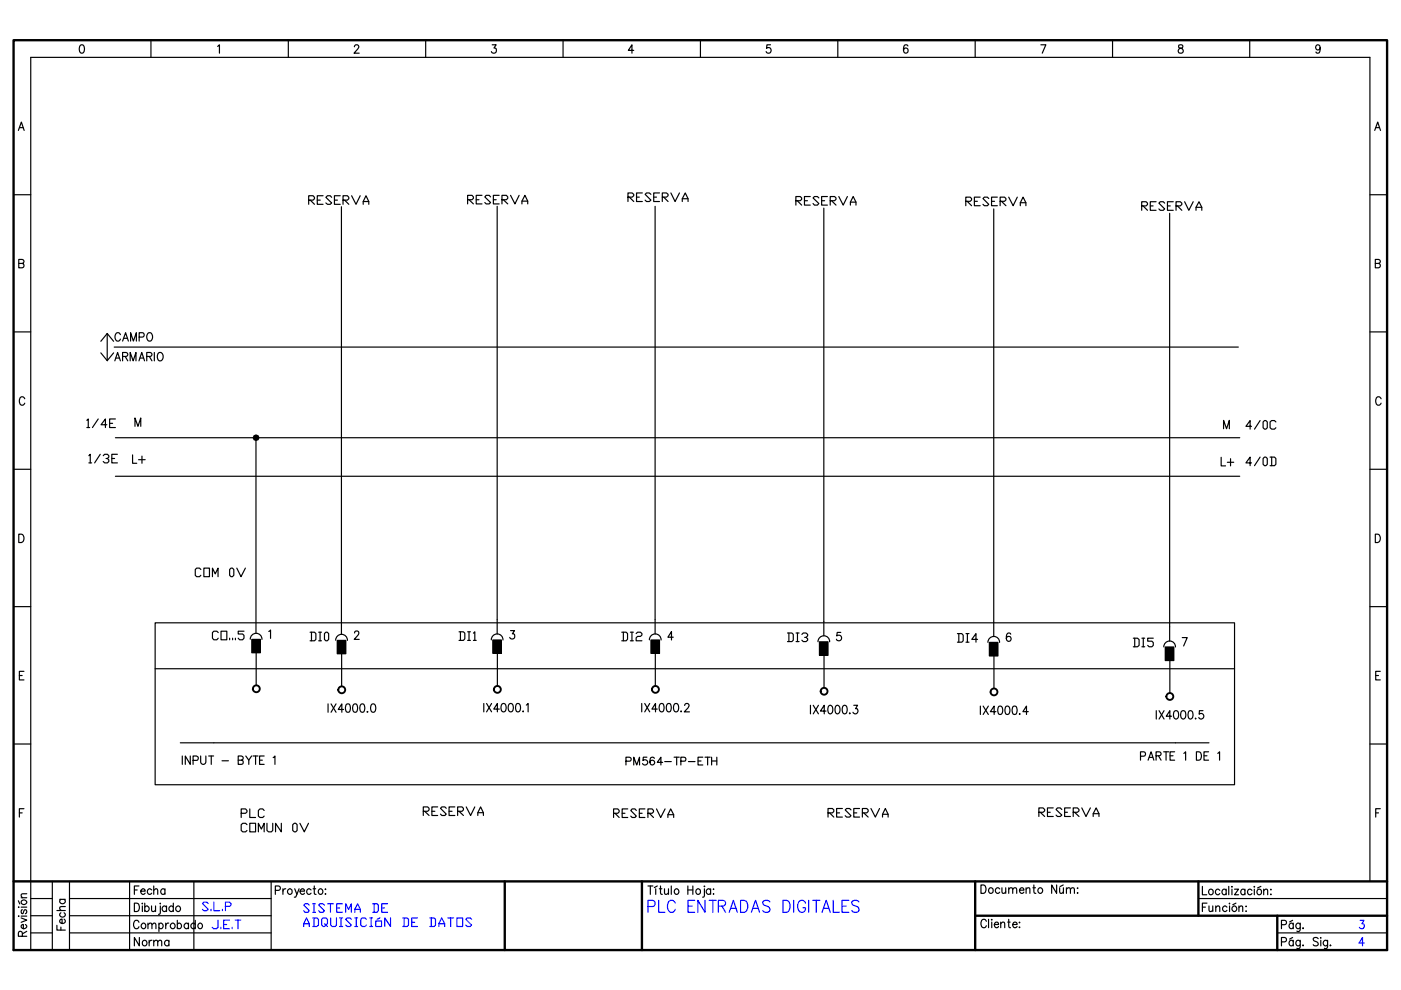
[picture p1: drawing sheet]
<svg xmlns="http://www.w3.org/2000/svg" width="297mm" height="210mm" viewBox="0 0 297 210" stroke-linecap="round" stroke-linejoin="round" font-family="sans-serif">
<!-- layer: Caddy_1 -->
<g fill="none" stroke="#00f" stroke-width=".25">
<path d="M137.4 192.2h.9a.66 .66 0 0 0 .6-.6 .66 .66 0 0 0-.6-.7h-.9v2.5M139.7 190.9v2.5h1.3M143.2 191.5a.85 .85 0 0 0-1-.6 .85 .85 0 0 0-.7 1l.2 1.2 .5 .3a.84 .84 0 0 0 1-.6M145.9 192.1h.9M147.3 190.9h-1.4v2.5h1.4M149.5 190.9v2.5l-1.5-2.5v2.5M150.4 190.9h1.5M151.1 190.9v2.5M152.3 192.1h1a.66 .66 0 0 0 .5-.7l-.2-.4-.3-.1h-1v2.5M153.1 192.1l.7 1.3M154.6 193.4l.9-2.5 .8 2.5M154.9 192.6h1.1"/>
<path d="M157 190.9h.8a1.41 1.41 0 0 1 .8 1.3 1.41 1.41 0 0 1-.8 1.2h-.8zM159.3 193.4l.9-2.5 .8 2.5M159.6 192.6h1.1M163.2 191.2a.84 .84 0 0 0-.8-.3 .84 .84 0 0 0-.7 .6l.2 .4 .9 .3a.63 .63 0 0 1 .4 .7 .63 .63 0 0 1-.5 .5l-.8-.1-.2-.2M166 190.9h.8a1.41 1.41 0 0 1 .7 1.3 1.41 1.41 0 0 1-.7 1.2h-.8zM168.3 190.9v2.5M170.8 191.5a.85 .85 0 0 0-1-.6 .85 .85 0 0 0-.7 1 1.06 1.06 0 0 0 .2 1.1 1.06 1.06 0 0 0 1.1 .3l.3-.2 .1-.6h-.6M171.4 190.9v2.5M172.3 190.9h1.5M173.1 190.9v2.5M174.3 193.4l.9-2.5 .8 2.5M174.6 192.6h1.1"/>
<path d="M176.7 190.9v2.5h1.3M178.5 192.1h.9M180 190.9h-1.5v2.5h1.5M182.1 191.2a.84 .84 0 0 0-.8-.3 .84 .84 0 0 0-.7 .6l.2 .4 .9 .3a.63 .63 0 0 1 .4 .7 .63 .63 0 0 1-.5 .5l-.8-.1-.2-.2M288.4 195.1h.8l-.4 .7a.54 .54 0 0 1 .5 .7 .54 .54 0 0 1-.7 .4l-.4-.3M289.3 200h-1.2l.8-1.2v1.7"/>
</g>
<g fill="none" stroke="#000" stroke-width=".25">
<path d="M17.1 9.6l.3-.1a1.07 1.07 0 0 1 0 1.8h-.1a1.17 1.17 0 0 1-.2-1.7zM32 8.5v3.7M46.1 9.8l.4-.3v1.8M61.1 8.5v3.7M75.1 9.9l.3-.4 .6 .2a.55 .55 0 0 1-.2 .7l-.7 .9h1.1M90.3 8.5v3.7M104.4 9.5h.8l-.5 .7a.56 .56 0 0 1 .5 .9 .56 .56 0 0 1-1-.2M119.4 8.5v3.7M134.4 10.7h-1.2l.8-1.2v1.8M148.5 8.5v3.7M163.4 9.5h-.8l-.1 .8a.57 .57 0 0 1 .9 0 .57 .57 0 0 1-.1 .8 .57 .57 0 0 1-.9-.2M177.6 8.5v3.7"/>
<path d="M192.5 9.8a.47 .47 0 0 0-.7-.2l-.2 .2a1.07 1.07 0 0 0 .4 1.5 .52 .52 0 0 0 .6-.5 .52 .52 0 0 0-.5-.6 .52 .52 0 0 0-.5 .5M206.8 8.5v3.7M220.7 9.5h1l-.7 1.8M235.9 8.5v3.7M249.9 9.6v.5l.2 .1a.57 .57 0 0 1 .8 .5 .57 .57 0 0 1-.7 .6 .52 .52 0 0 1-.4-.6 .52 .52 0 0 1 .4-.4l.5-.2 .1-.3a.57 .57 0 0 0-.9-.2zM265 8.5v3.7M279.9 10.1a.49 .49 0 0 1-.7 .4 .49 .49 0 0 1-.2-.8 .49 .49 0 0 1 .8 .1l.1 .3a.86 .86 0 0 1-.6 1.2l-.3-.3M3.9 27.7l.6-1.8 .6 1.8M4.1 27.1h.8M291.5 27.7l.6-1.8 .6 1.8M291.7 27.1h.8M2.9 41.3h3.6"/>
<path d="M4 55h.7l.3 .2 .1 .3-.4 .4a.47 .47 0 0 1 .4 .4 .47 .47 0 0 1-.4 .5h-.7zM4 55.9h.7M290.4 41.3h3.7M291.6 55h.7l.3 .2 .1 .3-.4 .4a.47 .47 0 0 1 .4 .4 .47 .47 0 0 1-.4 .5h-.7zM291.6 55.9h.7M2.9 70.4h3.6M24.3 76.5l.6-1.8 .6 1.8M24.6 75.9h.7M25.5 71a.59 .59 0 0 0-.7-.5 .59 .59 0 0 0-.4 .7v.4a.59 .59 0 0 0 .4 .7 .59 .59 0 0 0 .7-.4M26 72.3l.6-1.8 .6 1.8M26 75.6l.9-.1 .2-.3-.1-.3-.3-.2h-.7v1.8M26.2 71.7h.8"/>
<path d="M26.5 75.6l.6 .9M27.6 76.5v-1.8l.6 1.8 .6-1.8v1.8M27.7 72.3v-1.8l.6 1.8 .6-1.8v1.8M29.5 76.5l.6-1.8 .5 1.8M29.5 71.5h.7a.47 .47 0 0 0 .4-.5 .47 .47 0 0 0-.4-.5h-.7v1.8M29.7 75.9h.7M31.1 75.6l.9-.1 .2-.3-.1-.3-.3-.2h-.7v1.8M31.4 70.6a.83 .83 0 0 1 1 .4 .83 .83 0 0 1-.2 1.1l-.2 .1a.83 .83 0 0 1-.9-.4 .83 .83 0 0 1 .2-1zM31.7 75.6l.5 .9M32.7 74.7v1.8M33.5 75l.2-.2a.83 .83 0 0 1 .9 .4 .83 .83 0 0 1-.2 1.1l-.3 .2a.95 .95 0 0 1-.6-1.5zM290.4 70.4h3.7"/>
<path d="M2.9 99.5h3.6M5.2 84.6a.57 .57 0 0 0-.8-.4 1.14 1.14 0 0 0 .1 1.7 .61 .61 0 0 0 .7-.4M28.1 96.4v1.8h.9M28.6 90.4v-1.8l.7 1.8 .5-1.8v1.8M29.4 97.5h1.4M30.1 96.7v1.5M258.9 97v1.8h.9M259.4 90.9v-1.8l.7 1.8 .5-1.8v1.8M260.2 98h1.4M260.9 97.3v1.5M290.4 99.5h3.7M292.8 84.6a.57 .57 0 0 0-.8-.4 1.14 1.14 0 0 0 .1 1.7 .61 .61 0 0 0 .7-.4"/>
<path d="M4 113.3a.91 .91 0 0 1 1.1 .8 .91 .91 0 0 1-1.1 .9zM291.6 113.3a.91 .91 0 0 1 1.1 .8 .91 .91 0 0 1-1.1 .9zM2.9 128.6h3.6M57 133.9l.4-.3v1.8M75.2 134.2v-.2l.3-.2 .4 .1 .2 .2-.2 .6-.8 .9h1.1M108.2 133.7h.9l-.5 .7a.56 .56 0 0 1 .5 .9 .56 .56 0 0 1-1-.2M142.7 135.1h-1.1l.8-1.2v1.8M178.3 134.1h-.8l-.1 .7a.59 .59 0 0 1 .9 .1 .59 .59 0 0 1-.1 .8 .59 .59 0 0 1-.9-.2M214.3 134.5a.44 .44 0 0 0-.7-.2 1.04 1.04 0 0 0 .3 1.7 .52 .52 0 0 0 .5-.5 .52 .52 0 0 0-.5-.6 .52 .52 0 0 0-.5 .5M250.7 135.2h1l-.7 1.8M290.4 128.6h3.7M2.9 157.7h3.6"/>
<path d="M4.1 143.2h.6M5.1 142.3h-1v1.9h1M69.6 149.2v1.8M70.2 149.2l1 1.8M71.2 149.2l-1 1.8M72.9 150.4h-1.2l.8-1.2v1.8M73.4 149.3a.48 .48 0 0 1 .8 .3l.1 .4a.78 .78 0 0 1-.6 1 1 1 0 0 1-.4-1.4zM75 149.3l.4-.1a1.13 1.13 0 0 1 0 1.8h-.2a1.17 1.17 0 0 1-.2-1.7zM76.5 149.3l.4-.1a1.13 1.13 0 0 1 0 1.8h-.1a1.17 1.17 0 0 1-.3-1.7zM77.8 150.9h.2zM78.8 149.3l.4-.1a1.07 1.07 0 0 1 0 1.8h-.2a1.17 1.17 0 0 1-.2-1.7zM102.6 149.2v1.7"/>
<path d="M103.2 149.2l1 1.7M104.2 149.2l-1 1.7M105.9 150.3h-1.2l.8-1.1v1.7M106.5 149.2h.3a1.07 1.07 0 0 1 0 1.7h-.1a1.17 1.17 0 0 1-.2-1.7zM108 149.2h.4a1.07 1.07 0 0 1 0 1.7h-.2a1.17 1.17 0 0 1-.2-1.7zM109.5 149.2h.4a1.07 1.07 0 0 1 0 1.7h-.2a1.28 1.28 0 0 1-.2-1.7zM110.8 150.8h.2zM111.6 149.5l.4-.3v1.7M136.1 149.2v1.7M136.7 149.2l1.1 1.7M137.8 149.2l-1.1 1.7M139.4 150.3h-1.2l.8-1.1v1.7"/>
<path d="M140 149.2h.4a1.13 1.13 0 0 1 0 1.7h-.2a1.17 1.17 0 0 1-.2-1.7zM141.5 149.2h.4a1.13 1.13 0 0 1 0 1.7h-.2a1.17 1.17 0 0 1-.2-1.7zM143 149.2h.4a1.07 1.07 0 0 1 0 1.7h-.1a1.17 1.17 0 0 1-.3-1.7zM144.3 150.8h.2zM145.2 149.6l.1-.4a.51 .51 0 0 1 .7 .2 .51 .51 0 0 1-.1 .7l-.8 .8h1.1M171.8 149.5v1.9M172.4 149.5l1.1 1.9M173.5 149.5l-1.1 1.9M175.1 150.8h-1.2l.9-1.3v1.9M175.7 149.7l.2-.2a.96 .96 0 0 1 .7 .9 .96 .96 0 0 1-.7 1 1.28 1.28 0 0 1-.2-1.7zM177.2 149.7l.3-.2a.96 .96 0 0 1 .6 .9 .96 .96 0 0 1-.6 1 1.28 1.28 0 0 1-.3-1.7zM178.8 149.7l.4-.2a1.11 1.11 0 0 1 0 1.9h-.2a1.28 1.28 0 0 1-.2-1.7z"/>
<path d="M180.1 151.2l.1 .2zM181 149.5h.8l-.4 .8a.56 .56 0 0 1 .5 .6 .56 .56 0 0 1-.7 .5l-.4-.4M207.9 149.7v1.8M208.4 149.7l1.1 1.8M209.5 149.7l-1.1 1.8M211.2 150.9h-1.2l.8-1.2v1.8M211.8 149.8l.3-.1a1.07 1.07 0 0 1 0 1.8h-.1a1.28 1.28 0 0 1-.2-1.7zM213.3 149.8l.4-.1a1.07 1.07 0 0 1 0 1.8h-.2a1.28 1.28 0 0 1-.2-1.7zM214.8 149.8a.5 .5 0 0 1 .8 .2v.5a.77 .77 0 0 1-.6 1 1.28 1.28 0 0 1-.2-1.7zM216.1 151.4h.1zM218 150.9h-1.1l.7-1.2v1.8M245.2 150.7v1.8"/>
<path d="M245.7 150.7l1.1 1.8M246.7 159.4h1.1M246.8 150.7l-1.1 1.8M247.2 159.4v1.8M248.4 151.9h-1.1l.7-1.2v1.8M249 150.8a.51 .51 0 0 1 .8 .2 .93 .93 0 0 1-.5 1.5 1.17 1.17 0 0 1-.3-1.7zM249 159.4h-.9v1.8h.9M250.6 150.8a.51 .51 0 0 1 .7 .2 .93 .93 0 0 1-.5 1.5 1.17 1.17 0 0 1-.2-1.7zM251 159.7l.4-.3v1.8M252.1 150.8a.51 .51 0 0 1 .8 .2 .93 .93 0 0 1-.6 1.5 1.28 1.28 0 0 1-.2-1.7zM253.4 152.3l.1 .2zM253.7 159.4a.91 .91 0 0 1 1 .9 .91 .91 0 0 1-1 .9z"/>
<path d="M255.1 150.7h-.8v.7a.57 .57 0 0 1 .8 .1 .57 .57 0 0 1-.1 .8 .57 .57 0 0 1-.8-.2M256.2 159.4h-.9v1.8h.9M258.2 159.7l.4-.3v1.8M290.4 157.7h3.7M291.7 143.2h.6M292.7 142.3h-1v1.9h1M4.1 172.4h.6M5.1 171.5h-1v1.7M38.7 160.3v1.8M40.3 160.3v1.8l-1-1.8v1.8M40.9 161.2h.8a.47 .47 0 0 0 .4-.4 .47 .47 0 0 0-.4-.5h-.8v1.8M42.5 160.3l.1 1.5a.55 .55 0 0 0 .6 .3 .55 .55 0 0 0 .4-.5v-1.3"/>
<path d="M44.2 160.3h1.1M44.8 160.3v1.8M47.1 161.3h1.3M50.5 160.3h.7l.3 .2v.5l-.3 .2h.2l.2 .3-.2 .5-.9 .1zM50.5 161.2h.7M52.1 160.3l.6 .9v.9M53.3 160.3l-.6 .9M53.6 160.3h1.1M54.2 160.3v1.8M55 161.2h.6M56 160.3h-1v1.8h1M57.9 160.6l.4-.3v1.8"/>
<path d="M241.8 160.3h.7a.47 .47 0 0 0 .4-.4 .47 .47 0 0 0-.4-.5h-.7v1.8M243.4 161.2l.7-1.8 .5 1.8M243.7 160.6h.7M245.1 160.2h.9l.2-.3-.1-.3-.3-.2h-.7v1.8M245.6 160.2l.6 1M248.1 160.2h.6M255.3 160.2h.6M291.7 172.4h.6M292.7 171.5h-1v1.7M2.9 186.9h3.6M3.9 194.2h.1zM3.9 192.3h.1z"/>
<path d="M3.9 191l.3 .7M4.5 194.6l1.2 .5-1.2 .5M4.5 192.3h1.2M4.5 194.2h1.2M4.5 190.3h1.2M4.6 191a.59 .59 0 0 1 .9-.2 .59 .59 0 0 1 0 1 .59 .59 0 0 1-.9-.2zM4.7 198.5v-.9l-.3-.1h-.4l-.1 1h1.8M4.7 192.9a.47 .47 0 0 0-.2 .4 .47 .47 0 0 0 .2 .4l.2-.1 .3-.7h.3a.49 .49 0 0 1-.1 .8M5.4 196a.54 .54 0 0 1 0 .9 .54 .54 0 0 1-.8-.2v-.6l.4-.1v.9M5.7 189.5l-1.1 .1-.1 .4 .3 .3M5.7 197.5l-1 .5M6.5 197.8h4.6"/>
<path d="M6.5 190.5h4.6M6.5 194.2h4.6M11.1 186.9v14.5M12.1 196.2v1h1.7M12.1 193.1h1.7M12.7 190.7h1.1M12.9 193.5a.53 .53 0 0 0 0 .8 .53 .53 0 0 0 .7 0 .53 .53 0 0 0 0-.8M12.9 190.7a.53 .53 0 0 0 0 .8 .53 .53 0 0 0 .7 0 .53 .53 0 0 0 0-.8M12.9 196.6v.6M13.6 194.9a.53 .53 0 0 1 .1 .7 .53 .53 0 0 1-.8 .1 .53 .53 0 0 1-.1-.7l.4-.1v.9M13.8 192.2l-1.1 .1v.4l.3 .4M14.7 197.8h42.8"/>
<path d="M14.7 190.5h42.8M14.7 186.9v14.5M14.7 194.2h42.8M27.5 186.9v14.5M28.5 191.5a.9 .9 0 0 1 1.1 .9 .9 .9 0 0 1-1.1 .9zM28.5 188.7h.6M29.5 195.6a.59 .59 0 0 0-.8-.5 .59 .59 0 0 0-.4 .7v.4a.59 .59 0 0 0 .5 .7 .59 .59 0 0 0 .7-.4M29.5 187.8h-1v1.8M29.5 198.8v1.7l-1-1.7v1.7M29.8 188.9h1a.47 .47 0 0 0-.5-.5 .47 .47 0 0 0-.5 .5l.1 .5a.47 .47 0 0 0 .5 .2 .47 .47 0 0 0 .4-.2M30 196a.51 .51 0 0 1 .8-.1 .51 .51 0 0 1 0 .8 .51 .51 0 0 1-.8 0zM30.1 191.6h.1z"/>
<path d="M30.2 192.1v1.2M30.2 199.6a.53 .53 0 0 1 .8 0 .53 .53 0 0 1 0 .7 .53 .53 0 0 1-.8 0zM30.7 192.3a.53 .53 0 0 1 .8 0 .53 .53 0 0 1 0 .8 .53 .53 0 0 1-.8-.1M30.7 191.5v1.8M31.4 196.1l.3-.4 .5 .1v1.1M31.4 195.7v1.2M31.6 199.4v1.1M32.1 192.1v.9a.38 .38 0 0 0 .7 .2l.2-.2M32.2 188.7a.53 .53 0 0 0-.8-.1 .53 .53 0 0 0 0 .8 .53 .53 0 0 0 .8 0M32.2 199.4a.5 .5 0 0 0-.6 .5M32.2 196.1l.4-.4h.3l.2 .4v.8M32.6 199.7l.4-.3h.4v1.1"/>
<path d="M32.6 188.8l.4-.4h.2l.2 .4v.8M32.6 187.8v1.8M32.6 199.4v1.1M33 192.1v1.2M33.4 199.7l.4-.3h.4l.1 1.1M33.7 196a.56 .56 0 0 1 .9 .2 .56 .56 0 0 1-.6 .7l-.3-.2M33.7 195.7v1.8M33.9 191.6h.1zM34 192.1v1.5l-.1 .2-.3 .1M35 188.7a.56 .56 0 0 0-1 .2 .56 .56 0 0 0 .7 .7l.3-.2M35 188.4v1.2M35.1 195.7v1.2"/>
<path d="M35.3 192.3a.53 .53 0 0 0-.8 0 .53 .53 0 0 0 0 .8 .53 .53 0 0 0 .8-.1M35.3 192.1v1.2M35.8 195.7a.58 .58 0 0 0-.7 .5M35.8 199.6a.53 .53 0 0 0-.8 0 .53 .53 0 0 0 0 .7 .53 .53 0 0 0 .8 0M35.8 199.4v1.1M36.7 192.3a.53 .53 0 0 0-.7 0 .53 .53 0 0 0 0 .8 .53 .53 0 0 0 .7-.1M36.7 191.5v1.8M37.6 196a.56 .56 0 0 1 .9 .2 .56 .56 0 0 1-.6 .7l-.3-.2M37.6 195.1v1.8M40 196a.53 .53 0 0 0-.8-.1 .53 .53 0 0 0 0 .8 .53 .53 0 0 0 .8 0M40 195.7v1.2M41.1 186.9v14.5"/>
<path d="M41.4 196a.53 .53 0 0 0-.8-.1 .53 .53 0 0 0 0 .8 .53 .53 0 0 0 .8 0M41.4 195.1v1.8M42 196a.51 .51 0 0 1 .8-.1 .51 .51 0 0 1 0 .8 .51 .51 0 0 1-.8 0zM57.5 186.9v14.5M58.4 188.8h.7a.47 .47 0 0 0 .4-.5 .47 .47 0 0 0-.4-.5h-.7v1.8M60 188.4v1.2M60.6 188.4l-.4 .2-.2 .3M61 188.7a.51 .51 0 0 1 .8 0 .51 .51 0 0 1 0 .7 .51 .51 0 0 1-.8 0zM62.5 188.4l.4 1.2M63.4 188.4l-.7 1.7-.3 .1M63.6 188.9h1a.47 .47 0 0 0-.5-.5 .47 .47 0 0 0-.5 .5l.1 .5a.47 .47 0 0 0 .4 .2 .47 .47 0 0 0 .5-.2M66 188.7a.53 .53 0 0 0-.8-.1 .53 .53 0 0 0 0 .8 .53 .53 0 0 0 .8 0"/>
<path d="M66.4 188.4h.5M66.6 187.8l.1 1.7 .3 .1M67.6 188.7a.51 .51 0 0 1 .7 0 .51 .51 0 0 1 0 .7 .51 .51 0 0 1-.7 0zM68.9 189.5h.2zM69 188.4v.2zM137.4 187.8h1M137.9 187.8v1.8M139 188.4v1.2M139.4 187.8l-.7 .4M139.8 188.4h.5M140 187.8v1.5l.1 .2 .3 .1M140.9 188.4l.1 1.1 .3 .1 .4-.3"/>
<path d="M141.7 188.4v1.2M142.3 187.8v1.8M143 188.7a.51 .51 0 0 1 .8 0 .51 .51 0 0 1 0 .7 .51 .51 0 0 1-.8 0zM145.8 188.7h1.1M145.8 187.8v1.8M146.9 187.8v1.8M147.6 188.7a.51 .51 0 0 1 .8 0 .51 .51 0 0 1 0 .7 .51 .51 0 0 1-.8 0zM149.3 187.9h.1zM149.4 188.4v1.5l-.1 .2-.3 .1M150.7 188.7a.53 .53 0 0 0-.8-.1 .53 .53 0 0 0 0 .8 .53 .53 0 0 0 .8 0M150.7 188.4v1.2M151.2 189.5h.1z"/>
<path d="M151.3 188.4v.2zM208 187.6a.91 .91 0 0 1 1.1 .9 .91 .91 0 0 1-1.1 .9zM209.1 195.3a.59 .59 0 0 0-.7-.4 .59 .59 0 0 0-.4 .7v.4a.59 .59 0 0 0 .4 .7 .59 .59 0 0 0 .7-.4M209.6 194.9v1.8M209.8 188.3a.55 .55 0 0 1 .8 .5 .55 .55 0 0 1-.8 .5l-.2-.4zM210.2 195h.2zM210.3 195.5v1.2M210.8 196h.9l-.1-.3a.51 .51 0 0 0-.7 .1 .51 .51 0 0 0 .1 .7 .51 .51 0 0 0 .7-.1M212 188.5a.53 .53 0 0 0-.8-.1 .53 .53 0 0 0 0 .8 .53 .53 0 0 0 .8 0M212.2 195.8l.4-.3 .3 .1 .1 1.1M212.2 195.5v1.2M212.4 188.2l.1 1.1 .4 .1 .3-.3"/>
<path d="M213.2 188.2v1.2M213.7 195.5h.5M213.9 188.6l.3-.4 .4 .1 .1 1.1M213.9 194.9v1.5l.1 .2 .2 .1M213.9 188.2v1.2M214.7 188.6l.4-.4 .4 .1 .1 1.1M214.7 196h.9a.47 .47 0 0 0-.4-.5 .47 .47 0 0 0-.5 .5v.2a.49 .49 0 0 0 .4 .5 .49 .49 0 0 0 .5-.3M216.1 196.6h.1zM216.1 195.6h.1zM216.2 188.7h.9a.47 .47 0 0 0-.5-.5 .47 .47 0 0 0-.4 .5v.2a.49 .49 0 0 0 .3 .5 .49 .49 0 0 0 .6-.2M217.6 188.6l.3-.4 .4 .1 .1 1.1M217.6 188.2v1.2"/>
<path d="M219 188.2h.5M219.2 187.6v1.5l.1 .2 .3 .1M220.1 188.5a.53 .53 0 0 1 .8-.1 .53 .53 0 0 1 0 .8 .53 .53 0 0 1-.8 0zM224 187.6v1.8l-1-1.8v1.8M224.7 188.2v1.1l.4 .1 .4-.3M225.4 187.6l-.7 .4M225.5 188.2v1.2M226.1 188.6l.4-.4 .4 .1v1.1M226.1 188.2v1.2M226.9 188.6l.4-.4 .4 .1 .1 1.1M228.4 189.3h.2zM228.4 188.3h.2z"/>
<path d="M254.1 190.5h40M254.9 187.9v1.8h1M254.9 192.3h.7M255.9 191.5h-1v1.8M256.3 192.1l.1 1.1 .4 .1 .3-.3M256.5 188.6a.55 .55 0 0 1 .7 .5 .55 .55 0 0 1-.7 .5l-.3-.4zM257.1 192.1v1.2M257.8 192.4l.3-.3 .4 .1 .1 1.1M257.8 192.1v1.2M258.6 188.8a.53 .53 0 0 0-.8-.1 .53 .53 0 0 0 0 .8 .53 .53 0 0 0 .8 0M260 188.8a.56 .56 0 0 0-1 .2 .56 .56 0 0 0 .7 .7l.3-.2M260 188.5v1.2"/>
<path d="M260.1 192.3a.53 .53 0 0 0-.7 0 .53 .53 0 0 0 0 .8 .53 .53 0 0 0 .7-.1M260.5 187.9v1.8M260.6 191.6h.1zM260.7 192.1v1.2M261.1 188h.2zM261.2 188.5v1.2M261.7 188.5h.9l-.9 1.2h.9M262 191.5l-.6 .3M262.7 192.4l.4-.3 .3 .1 .1 1.1M262.7 192.1v1.2M263.9 188.8a.56 .56 0 0 0-.9 .2 .56 .56 0 0 0 .7 .7l.2-.2M263.9 188.5v1.2"/>
<path d="M264.1 193.2h.1zM264.2 192.1v.1zM265.4 188.8a.53 .53 0 0 0-.7-.1 .53 .53 0 0 0 0 .8 .53 .53 0 0 0 .7 0M265.9 188h.1zM265.9 188.5v1.2M266.7 188.6a.55 .55 0 0 1 .8 .5 .55 .55 0 0 1-.8 .5l-.2-.4zM267.3 187.9l-.7 .4M267.9 188.9l.4-.4 .4 .1 .1 1.1M267.9 188.5v1.2M269.4 189.6h.1zM269.4 188.6h.1zM270.8 197.8h23.3"/>
<path d="M271.7 196.1h.7a.47 .47 0 0 0 .4-.5 .47 .47 0 0 0-.4-.5h-.7v1.8M271.7 199.7h.7a.47 .47 0 0 0 .4-.5 .47 .47 0 0 0-.4-.4h-.7v1.7M274.1 195.1l-.7 .4M274.1 198.8l-.7 .3M274.2 196a.56 .56 0 0 0-.9 .2 .56 .56 0 0 0 .6 .7l.3-.2M274.2 199.6a.56 .56 0 0 0-.9 .2 .56 .56 0 0 0 .6 .7l.3-.2M274.2 195.7v1.2M274.2 199.4v1.1M275.7 196a.53 .53 0 0 0-.8-.1 .53 .53 0 0 0 0 .8 .53 .53 0 0 0 .8 0M275.7 195.7l-.1 1.6-.2 .2-.4-.1M275.7 199.6a.53 .53 0 0 0-.8 0 .53 .53 0 0 0 0 .7 .53 .53 0 0 0 .8 0M275.7 199.4l-.1 1.6-.2 .1h-.4"/>
<path d="M276.2 196.8h.2zM279.5 199a.58 .58 0 0 0-.6-.3 .58 .58 0 0 0-.5 .5l.2 .2 .7 .4a.42 .42 0 0 1 .2 .4 .42 .42 0 0 1-.4 .3h-.5l-.2-.2M280 198.9h.1zM280 199.4v1.1M281.5 199.6a.53 .53 0 0 0-.8 0 .53 .53 0 0 0 0 .7 .53 .53 0 0 0 .8 0M281.5 199.4l-.1 1.6-.2 .1h-.4M290.4 186.9v-174.7h-283.9v189.2M276.3 200.4v.1zM282.1 200.4v.1z"/>
<circle cx="36.6" cy="196.4" r=".56"/>
<circle cx="37.7" cy="192.7" r=".55"/>
<circle cx="261.7" cy="192.7" r=".56"/>
</g>
<path d="M2.9 8.5h291.2v192.9h-291.2zM2.9 186.9h291.2M107 186.9v14.5M136.1 186.9v14.5M206.8 186.9v14.5M206.8 194.2h87.3M254.1 186.9v7.3M270.8 194.2v7.2" fill="none" stroke="#000" stroke-width=".5"/>
<!-- layer: 0 -->
<g fill="none" stroke="#00f" stroke-width=".25">
<path d="M44.2 191.6l-.4-.3h-.6l-.3 .3 1.3 1.2-.4 .3h-.6l-.3-.3M44.7 192.8v.3M45.3 191.3v1.8h1.3M46.2 195.1v1.5l-.3 .3h-.6l-.3-.3M46.8 196.6v.3M47.2 192.8v.3M47.4 196h.6M47.8 192.2h.9l.3-.3v-.3l-.3-.3h-.9v1.8M48.6 195.1h-1.2v1.8h1.2M49.2 196.6v.3M49.9 195.1h1.2M50.5 195.1v1.8"/>
<path d="M64.4 196.4v-.6l.6-1.2 .6 1.2v.6M64.4 195.8h1.2M65.6 191.9l-.3-.3h-.6l-.3 .3 1.2 1.2-.3 .3h-.6l-.3-.3M66.3 194.6h.9l.3 .3v1.2l-.3 .3h-.9M66.3 193.4h.6M66.3 191.6h.6M66.6 191.6v1.8M66.6 194.6v1.8M68.2 194.9l.3-.3h.6l.3 .3v.9l-.6 .6h-.3l-.3-.3zM68.8 191.9l-.3-.3h-.6l-.3 .3 1.2 1.2-.3 .3h-.6l-.3-.3M68.8 195.8l.6 .6M69.5 191.6h1.2"/>
<path d="M70.1 191.6v1.8M70.1 194.6v1.5l.3 .3h.6l.3-.3v-1.5M71.4 192.5h.6M72 196.4h.6M72 194.6h.6M72.3 194.6v1.8M72.6 191.6h-1.2v1.8h1.2M73.3 193.4v-1.8l.6 1.2 .6-1.2v1.8M74.5 194.9l-.3-.3h-.6l-.3 .3 1.2 1.2-.3 .3h-.6l-.3-.3M75.2 193.4v-.6l.6-1.2 .6 1.2v.6M75.2 192.8h1.2M75.2 196.4h.6"/>
<path d="M75.2 194.6h.6M75.5 194.6v1.8M77.7 194.9l-.3-.3h-.6l-.3 .3v1.2l.3 .3h.6l.3-.3M78.4 196.4h.6M78.4 194.6h.6M78.7 194.6v1.8M79 191.6h.9l.3 .3v1.2l-.3 .3h-.9M79.3 191.6v1.8M79.7 195.3h1.2v1.1h-1.2zM80.6 194.6l-.6 .3M80.9 192.5h.6M82.2 191.6h-1.3v1.8h1.3"/>
<path d="M82.8 194.6v1.8l-1.2-1.8v1.8M85.4 194.6h.9l.3 .3v1.2l-.3 .3h-.9M85.7 194.6v1.8M87.3 195.6h.6M88.5 194.6h-1.2v1.8h1.2M91.1 194.6h.9l.3 .3v1.2l-.3 .3h-.9M91.4 194.6v1.8M93 196.4v-.6l.6-1.2 .7 1.2v.6M93 195.8h1.3M95 194.6h1.2M95.5 194.6v1.8M96.9 194.6h1.2v1.8h-1.2z"/>
<path d="M100 194.9l-.3-.3h-.6l-.3 .3 1.2 1.2-.3 .3h-.6l-.3-.3"/>
</g>
<!-- layer: Caddy_1 -->
<g fill="none" stroke="#000" stroke-width=".4">
<path d="M53.6 146a.74 .74 0 0 1 1.1-.6 .74 .74 0 0 1 .2 1.2 .74 .74 0 0 1-1.2-.3l-.1-.2M71.7 146.3a.73 .73 0 0 1 1.1-.7 .73 .73 0 0 1 .2 1.2 .73 .73 0 0 1-1.2-.3l-.1-.2M104.7 146.2a.74 .74 0 0 1 1.1-.7 .74 .74 0 0 1 .2 1.3 .74 .74 0 0 1-1.2-.3l-.1-.3M247.3 147.7a.74 .74 0 0 1 1.1-.7 .74 .74 0 0 1 .1 1.3 .74 .74 0 0 1-1.2-.3v-.3"/>
<circle cx="139" cy="146.2" r=".74"/>
<circle cx="174.7" cy="146.6" r=".73"/>
<circle cx="210.7" cy="146.7" r=".73"/>
</g>
<!-- layer: 0 -->
<g fill="none" stroke="#000" stroke-width=".25">
<path d="M65.4 42.4h1l.3-.3v-.3l-.3-.3h-1v1.8M65.8 42.4l.9 .9M67.3 42.4h.6M68.5 41.5h-1.2v1.8h1.2M70.3 41.8l-.3-.3h-.6l-.3 .3 1.2 1.2-.3 .3h-.6l-.3-.3M70.9 42.4h.6M72.1 41.5h-1.2v1.8h1.2M72.4 43.8v90.7M72.7 42.4h1l.3-.3v-.3l-.3-.3h-1v1.8M73.1 42.4l.9 .9M74.5 41.5l1 1.8 .9-1.8M77 43.3v-.6l.6-1.2 .6 1.2v.6"/>
<path d="M77 42.7h1.2M99.1 42.3h1l.3-.2v-.3l-.3-.4h-1v1.8M99.4 42.3l1 .9M101 42.3h.6M102.2 41.4h-1.2v1.8h1.2M104 41.8l-.3-.4h-.6l-.3 .4 1.2 1.1-.3 .3h-.6l-.3-.3M104.6 42.3h.6M105.4 43.7v90.7M105.8 41.4h-1.2v1.8h1.2M106.4 42.3h1l.3-.2v-.3l-.3-.4h-1v1.8M106.7 42.3l1 .9M108.2 41.4l1 1.8 .9-1.8"/>
<path d="M110.7 43.2v-.6l.6-1.2 .6 1.2v.6M110.7 42.6h1.2M133.1 41.8h.9l.4-.3v-.3l-.4-.3h-.9v1.8M133.4 41.8l1 .9M135 41.8h.6M136.2 40.9h-1.2v1.8h1.2M138 41.2l-.3-.3h-.6l-.3 .3 1.2 1.2-.3 .3h-.6l-.3-.3M138.6 41.8h.6M138.9 43.7v90.7M139.8 40.9h-1.2v1.8h1.2M140.4 41.8h.9l.3-.3v-.3l-.3-.3h-.9v1.8M140.7 41.8l.9 .9"/>
<path d="M142.2 40.9l.9 1.8 1-1.8M144.7 42.7v-.6l.6-1.2 .6 1.2v.6M144.7 42.1h1.2M168.7 42.6h1l.3-.3v-.3l-.3-.3h-1v1.8M169 42.6l1 .9M170.6 42.6h.6M171.8 41.7h-1.2v1.8h1.2M173.6 42l-.3-.3h-.6l-.3 .3 1.2 1.2-.3 .3h-.6l-.3-.3M174.2 42.6h.6M174.7 44.1v90.7M175.4 41.7h-1.2v1.8h1.2M176 42.6h1l.2-.3v-.3l-.2-.3h-1v1.8"/>
<path d="M176.3 42.6l.9 .9M177.8 41.7l1 1.8 .9-1.8M180.3 43.5v-.6l.6-1.2 .6 1.2v.6M180.3 42.9h1.2M204.8 42.7h.9l.3-.3v-.3l-.3-.3h-.9v1.8M205.1 42.7l.9 .9M206.6 42.7h.6M207.8 41.8h-1.2v1.8h1.2M209.6 42.1l-.3-.3h-.6l-.3 .3 1.2 1.2-.3 .3h-.6l-.3-.3M210.2 42.7h.7M210.7 44.3v90.7M211.5 41.8h-1.3v1.8h1.3"/>
<path d="M212 42.7h1l.3-.3v-.3l-.3-.3h-1v1.8M212.3 42.7l1 .9M213.9 41.8l.9 1.8 .9-1.8M216.3 43.6v-.6l.6-1.2 .6 1.2v.6M216.3 43h1.2M242.1 43.7h.9l.3-.3v-.3l-.3-.3h-.9v1.8M242.4 43.7l.9 .9M243.9 43.7h.6M245.1 42.8h-1.2v1.8h1.2M246.9 43.1l-.3-.3h-.6l-.3 .3 1.2 1.2-.3 .3h-.6l-.3-.3M247.5 43.7h.6M248 45.2v90.7"/>
<path d="M248.8 42.8h-1.3v1.8h1.3M249.3 43.7h.9l.4-.3v-.3l-.4-.3h-.9v1.8M249.6 43.7l1 .9M251.2 42.8l.9 1.8 .9-1.8M253.6 44.6v-.6l.6-1.2 .6 1.2v.6M253.6 44h1.2M21.4 74.8l1.3 1.7M22.7 70.7v5.8M22.7 70.7l-1.3 1.7M22.7 70.7l1.4 1.7M24.1 74.8l-1.4 1.7M24.2 73.6h238.4"/>
<path d="M18.4 89.1l.3-.3v1.8M18.4 90.6h.6M18.8 96.6l.3-.3v1.8M18.8 98.1h.6M20.8 88.8l-1.2 1.8M21.3 96.3l-1.2 1.8M21.9 96.6l.3-.3h.6l.3 .3v.3l-.3 .3M22.5 97.2h.3l.3 .3v.3l-.3 .3h-.6l-.3-.3M22.6 90.1h-1.2l1-1.3v1.8M23.2 89.8h.7M23.7 97.2h.6M24.5 88.8h-1.3v1.8h1.3"/>
<path d="M24.5 92.8h238.3M24.9 96.3h-1.2v1.8h1.2M54.3 92.8v41.5M265.3 90.4h-1.1l.8-1.2v1.8M265.3 98.1h-1.1l.8-1.2v1.8M267.2 89.2l-1.2 1.8M267.2 96.9l-1.2 1.8M267.8 89.5l.3-.3h.3l.3 .3v1.2l-.3 .3h-.3l-.3-.3zM267.8 97.2l.3-.3h.3l.3 .3v1.2l-.3 .3h-.3l-.3-.3zM269.3 96.9h.9l.3 .3v1.2l-.3 .3h-.9M269.6 96.9v1.8M270.5 89.5l-.3-.3h-.6l-.3 .3v1.2l.3 .3h.6l.3-.3"/>
<path d="M24.5 101h238.3M32.9 132.1h228.8v34.3h-228.8zM42.6 120.7l-.3-.2h-.6l-.3 .2v1.3l.3 .3h.6l.3-.3M43.2 120.5h1.2v1.8h-1.2zM45 122.3v-1.8l.6 1.2 .6-1.2v1.8M46.3 134.1l-.3-.3h-.7l-.3 .3v1.2l.3 .4h.7l.3-.4M46.9 133.8h1.2v1.9h-1.2zM48.7 120.7l.3-.2h.3l.3 .2v1.3l-.3 .3h-.3l-.3-.3zM48.7 135.3v.4M49.3 135.3v.4M49.9 135.3v.4M50.2 120.5l.9 1.8 .9-1.8"/>
<path d="M51.7 133.8h-1.2v.6h.9l.3 .3v.6l-.3 .4h-.6l-.3-.4M53.1 135.5a1.24 1.24 0 0 1 1.2-1.2 1.24 1.24 0 0 1 1.2 1.3M53.4 135.6h1.8v2.8h-1.8zM54.3 138.4v6.9M65.7 134h1l.3 .3v1.3l-.3 .3h-1M66 134v1.9M67.6 135.9h.6M67.6 134h.6M67.9 134v1.9M68.8 134.3l.3-.3h.3l.3 .3v1.3l-.3 .3h-.3l-.3-.3zM71.2 135.7a1.25 1.25 0 0 1 1.2-1.2 1.25 1.25 0 0 1 1.3 1.3M71.5 135.8h1.8v2.8h-1.8z"/>
<path d="M72.4 138.6v7M97.3 134h1l.3 .3v1.1l-.3 .4h-1M97.6 134v1.8M99.1 135.8h.6M99.1 134h.6M99.4 134v1.8M100.4 134.3l.3-.3v1.8M100.4 135.8h.6M104.2 135.7a1.24 1.24 0 0 1 1.2-1.3 1.24 1.24 0 0 1 1.2 1.3M104.5 135.7h1.8v2.8h-1.8zM105.5 138.5v7M131.8 134h1l.3 .3v1.2l-.3 .4h-1"/>
<path d="M132.2 134v1.9M133.6 135.9h.7M133.6 134h.7M134 134v1.9M134.9 134.3l.3-.3h.6l.3 .3v.3l-.3 .3h-.6l-.3 .3v.7h1.2M137.7 135.7a1.24 1.24 0 0 1 1.2-1.3 1.24 1.24 0 0 1 1.3 1.3M138 135.7h1.8v2.8h-1.8zM138.9 138.5v7M167 134.2h.9l.3 .3v1.2l-.3 .3h-.9M167.3 134.2v1.8M168.8 136h.6M168.8 134.2h.6"/>
<path d="M169.1 134.2v1.8M170 134.5l.3-.3h.6l.3 .3v.3l-.3 .3M170.6 135.1h.3l.3 .3v.3l-.3 .3h-.6l-.3-.3M173.4 136.1a1.23 1.23 0 0 1 1.3-1.3 1.23 1.23 0 0 1 1.2 1.3M173.7 136.1h1.9v2.9h-1.9zM174.7 139v6.9M203 134.3h.9l.3 .4v1.2l-.3 .3h-.9M203.3 134.3v1.9M204.8 136.2h.6M204.8 134.3h.6M205.1 134.3v1.9M207.3 135.6h-1.3l.9-1.3v1.9"/>
<path d="M209.5 136.2a1.23 1.23 0 0 1 1.2-1.3 1.23 1.23 0 0 1 1.2 1.3M209.8 136.2h1.8v2.9h-1.8zM210.7 139.1v6.9M240.3 135.3h.9l.3 .3v1.2l-.3 .3h-.9M240.6 135.3v1.8M242.1 137.1h.6M242.1 135.3h.6M242.4 135.3v1.8M244.5 135.3h-1.2v.6h.9l.3 .3v.6l-.3 .3h-.6l-.3-.3M246.7 137.2a1.24 1.24 0 0 1 1.3-1.3 1.24 1.24 0 0 1 1.2 1.3M247.1 137.2h1.8v2.9h-1.8zM32.9 141.8h228.8"/>
<path d="M38.2 157.5h218.1M248 140.1v6.9M51.1 172.4h1l.3-.3v-.3l-.3-.3h-1v1.8M52.4 174.9l-.3-.3h-.6l-.4 .3v1.2l.4 .3h.6l.3-.3M53 174.6h1.2v1.8h-1.2zM53 171.5v1.8h1.2M54.8 176.4v-1.8l.6 1.2 .6-1.2v1.8M56 171.8l-.3-.3h-.6l-.3 .3v1.2l.3 .3h.6l.3-.3M56.6 174.6v1.5l.3 .3h.6l.3-.3v-1.5M59.6 174.6v1.8l-1.2-1.8v1.8M62.1 174.9l.3-.3h.3l.3 .3v1.2l-.3 .3h-.3l-.3-.3zM63.6 174.6l.9 1.8 .9-1.8"/>
<path d="M89.7 172h1l.3-.3v-.3l-.3-.3h-1v1.8M90 172l1 .9M91.6 172h.6M92.8 171.1h-1.2v1.8h1.2M94.6 171.4l-.3-.3h-.6l-.3 .3 1.2 1.2-.3 .3h-.6l-.3-.3M95.2 172h.6M96.4 171.1h-1.2v1.8h1.2M97 172h1l.3-.3v-.3l-.3-.3h-1v1.8M97.3 172l1 .9M98.8 171.1l1 1.8 .9-1.8M101.3 172.9v-.6l.6-1.2 .6 1.2v.6M101.3 172.3h1.2"/>
<path d="M130.1 172.4h.9l.3-.3v-.3l-.3-.3h-.9v1.8M130.4 172.4l.9 .9M131.9 172.4h.6M132.7 161.4l.9-.1 .2-.5-.4-.3h-.7v1.7M133.1 171.5h-1.2v1.8h1.2M134.4 162.2v-1.7l.6 1.7 .6-1.7v1.7M134.9 171.8l-.3-.3h-.6l-.3 .3 1.2 1.2-.3 .3h-.6l-.3-.3M135.6 172.4h.5M136.7 171.5h-1.1v1.8h1.1M137.2 160.5h-.8l-.1 .8a.58 .58 0 0 1 .9 0 .58 .58 0 0 1-.1 .8 .58 .58 0 0 1-.9-.2M137.4 172.4h.9l.3-.3v-.3l-.3-.3h-.9v1.8M137.7 172.4l.9 .9"/>
<path d="M138.7 160.8a.45 .45 0 0 0-.4-.3 .45 .45 0 0 0-.4 .3 .97 .97 0 0 0 .4 1.4 .51 .51 0 0 0 .5-.5 .51 .51 0 0 0-.5-.5 .51 .51 0 0 0-.5 .4M139.2 171.5l.9 1.8 .9-1.8M140.5 161.6h-1.1l.7-1.1v1.7M140.9 161.5h1.4M141.6 173.3v-.6l.6-1.2 .6 1.2v.6M141.6 172.7h1.2M142.9 160.5h1.1M143.5 160.5v1.7M144.4 161.4l.9-.1 .1-.2-.1-.5-.9-.1v1.7M146 161.5h1.4M148 161.3h.6M149 160.5h-1v1.7h1"/>
<path d="M149.5 160.5h1.1M150 160.5v1.7M150.9 161.3h1.1M150.9 160.5v1.7M152 160.5v1.7M175.6 172.4h.9l.3-.3v-.4l-.3-.3h-.9v1.8M175.9 172.4l.9 .8M177.4 172.4h.6M178.6 171.4h-1.2v1.8h1.2M180.4 171.7l-.3-.3h-.6l-.3 .3 1.2 1.2-.3 .3h-.6l-.3-.3M181 172.4h.7M182.2 171.4h-1.2v1.8h1.2"/>
<path d="M182.8 172.4h1l.3-.3v-.4l-.3-.3h-1v1.8M183.1 172.4l1 .8M184.7 171.4l.9 1.8 .9-1.8M187.1 173.2v-.6l.6-1.2 .6 1.2v.6M187.1 172.6h1.2M220.3 172.2h.8l.4-.3v-.3l-.4-.3h-.8v1.8M220.6 172.2l.9 .9M222.1 172.2h.6M223.3 171.3h-1.2v1.8h1.2M225.1 171.6l-.3-.3h-.6l-.3 .3 1.2 1.2-.3 .3h-.6l-.3-.3M225.7 172.2h.6M226.9 171.3h-1.2v1.8h1.2"/>
<path d="M227.5 172.2h.9l.4-.3v-.3l-.4-.3h-.9v1.8M227.8 172.2l1 .9M229.4 171.3l.9 1.8 .9-1.8M231.8 173.1v-.6l.6-1.2 .6 1.2v.6M231.8 172.5h1.2"/>
</g>
<path d="M53.8 92.3l.5-.2 .5 .2 .2 .5-.2 .5-.5 .2-.5-.2-.2-.5zM53.4 135.6h1.8v2.8h-1.8zM71.5 135.8h1.8v2.8h-1.8zM104.5 135.7h1.8v2.8h-1.8zM138 135.7h1.8v2.8h-1.8zM173.7 136.1h1.9v2.9h-1.9zM209.8 136.2h1.8v2.9h-1.8zM247.1 137.2h1.8v2.9h-1.8z" fill="#000"/>
</svg>
